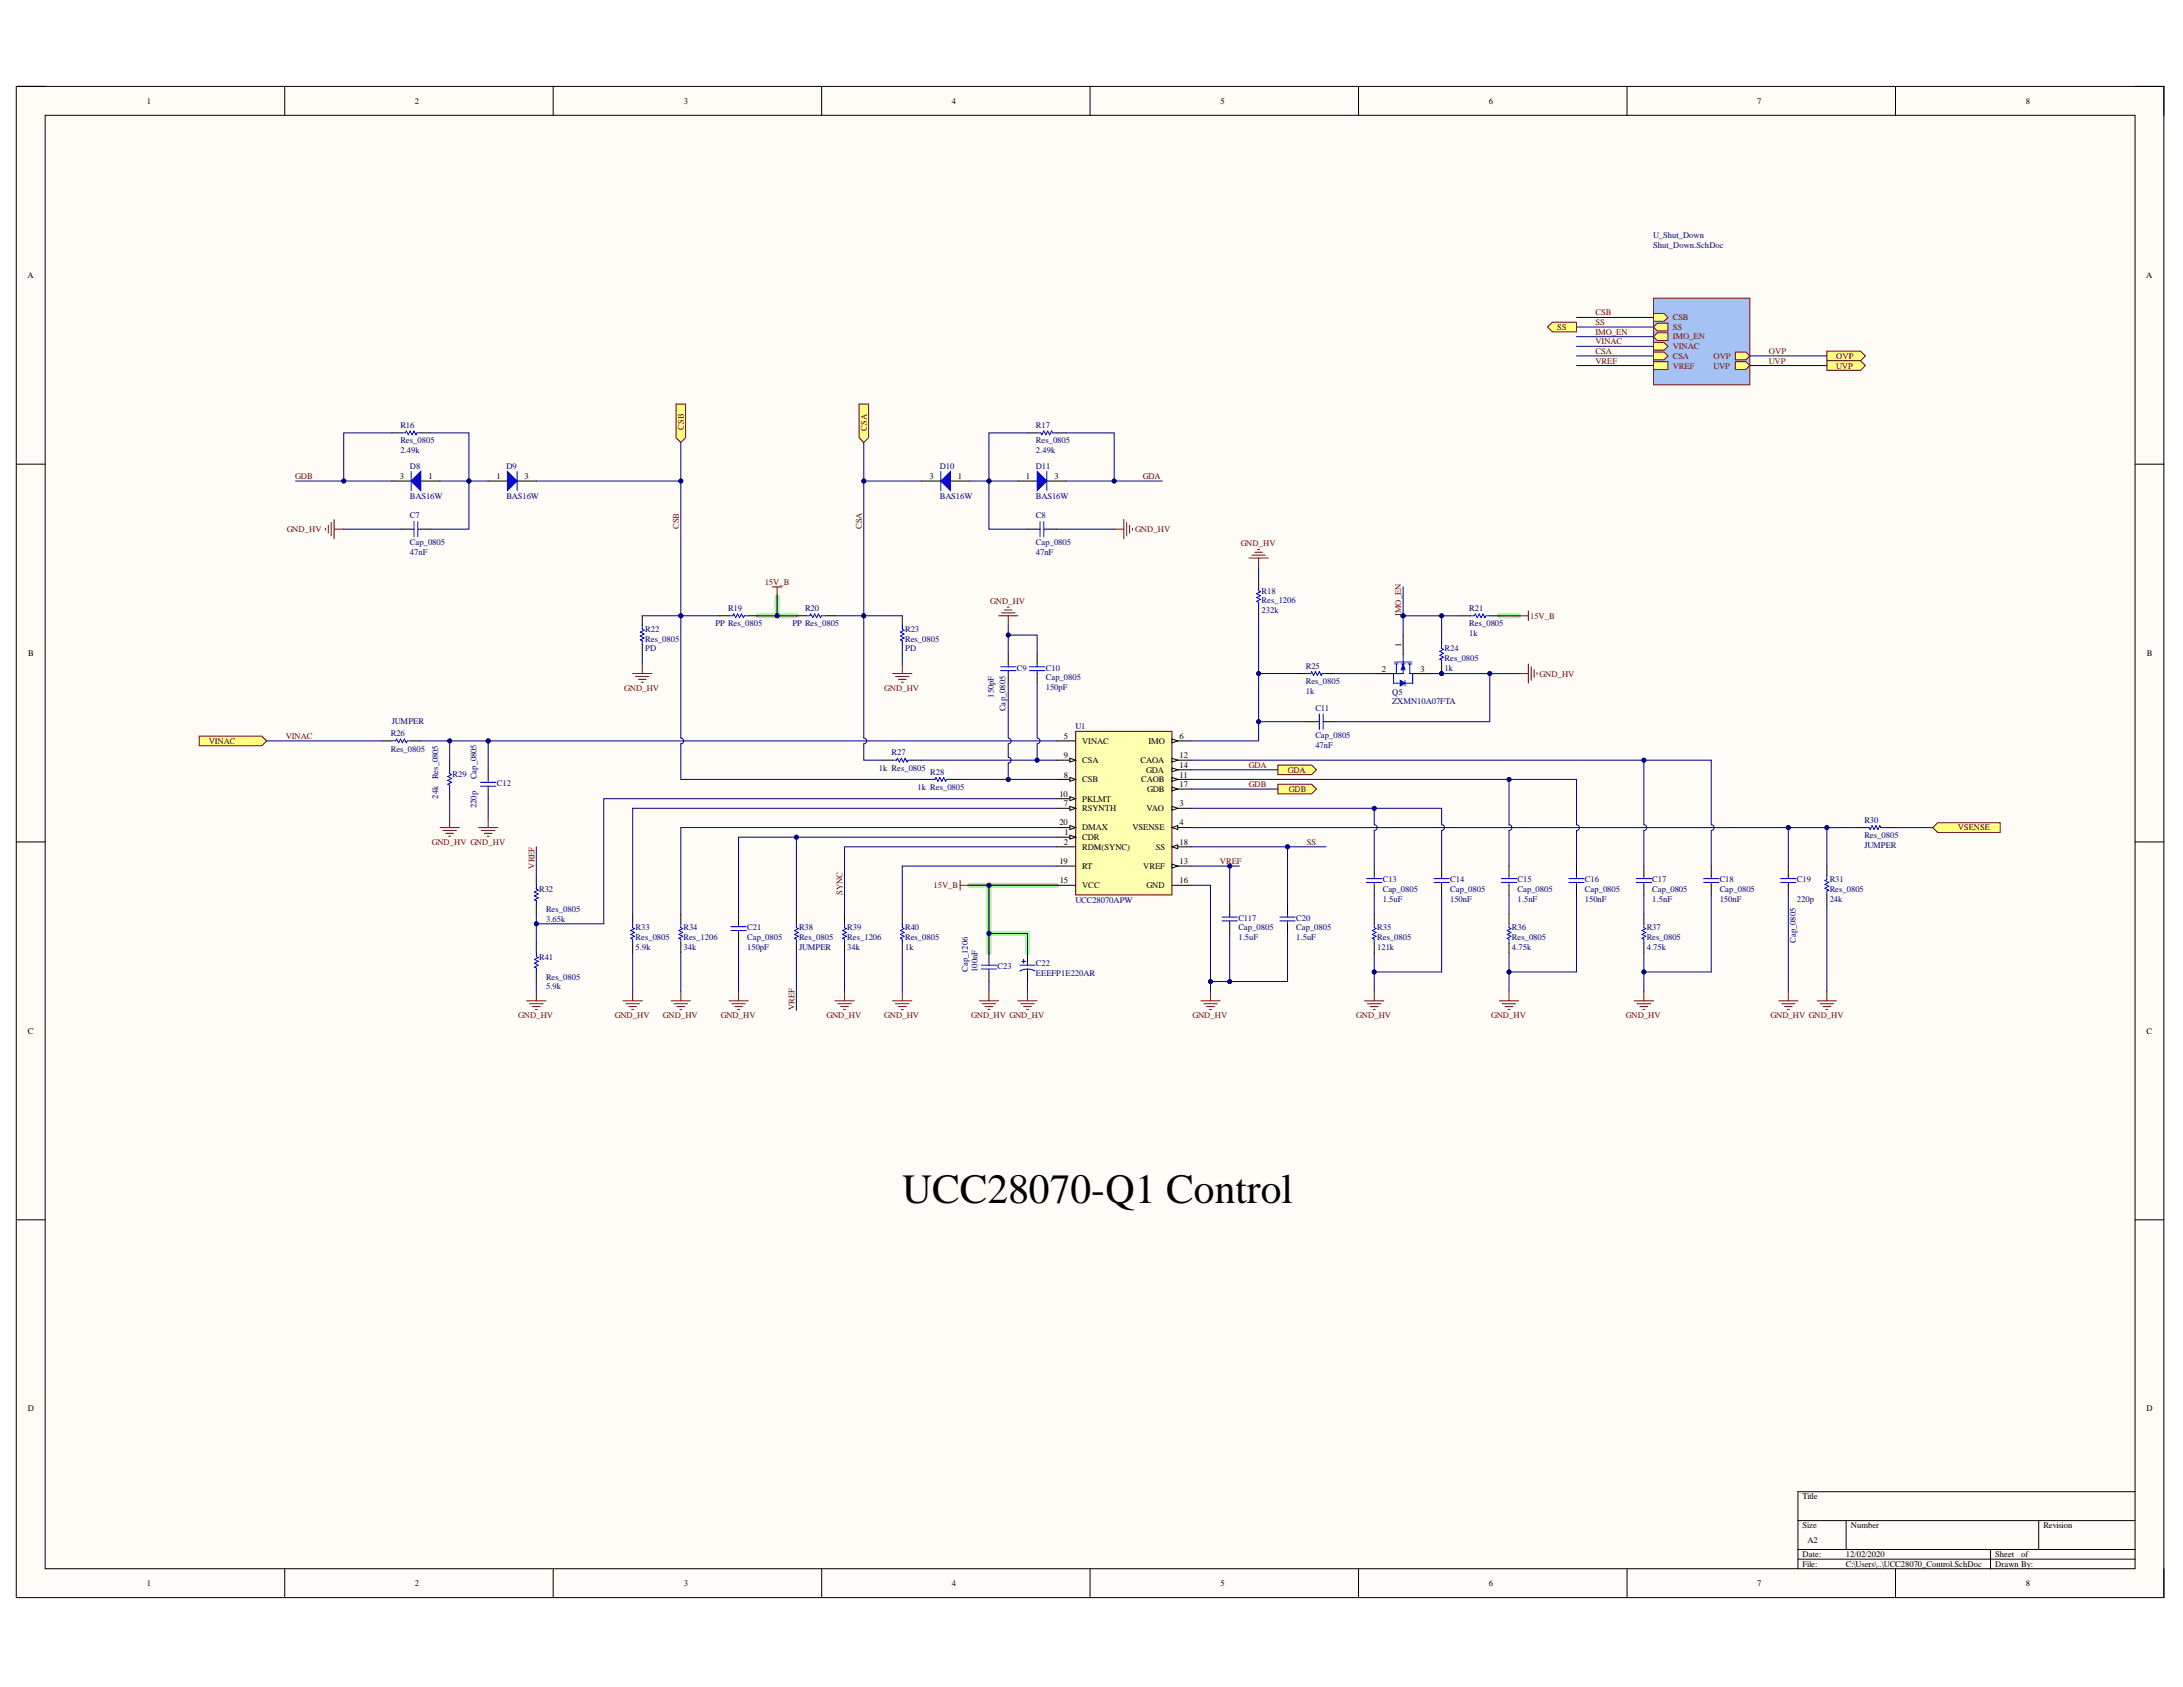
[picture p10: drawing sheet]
<svg xmlns="http://www.w3.org/2000/svg" width="279mm" height="216mm" viewBox="0 0 279 216" stroke-linecap="round" stroke-linejoin="round" font-family="sans-serif">
<defs><g id="words">
<text font-size="5.3" x="115.5" y="154">UCC28070-Q1 Control</text>
<g font-size="1.1">
<text x="18.8" y="13.3">1</text>
<text x="53.1" y="13.3">2</text>
<text x="87.5" y="13.3">3</text>
<text x="121.8" y="13.3">4</text>
<text x="156.2" y="13.3">5</text>
<text x="190.5" y="13.3">6</text>
<text x="224.9" y="13.3">7</text>
<text x="259.3" y="13.3">8</text>
<text x="3.5" y="35.6">A</text>
<text x="274.7" y="35.6">A</text>
<text x="51.2" y="61.3">3</text>
<text x="54.8" y="61.3">1</text>
<text x="63.5" y="61.3">1</text>
<text x="67.1" y="61.3">3</text>
<text x="119" y="61.3">3</text>
<text x="122.6" y="61.3">1</text>
<text x="131.3" y="61.3">1</text>
<text x="135" y="61.3">3</text>
<text x="3.6" y="84">B</text>
<text x="179.3" y="82.7" transform="rotate(-90 179.3 82.7)">1</text>
<text x="274.8" y="84">B</text>
<text x="176.8" y="86">2</text>
<text x="181.8" y="86">3</text>
<text x="136.2" y="94.6">5</text>
<text x="138.5" y="95.2">VINAC</text>
<text x="147" y="95.2">IMO</text>
<text x="151" y="94.6">6</text>
<text x="135.6" y="102">10</text>
<text x="136.2" y="99.5">8</text>
<text x="136.2" y="97">9</text>
<text x="138.5" y="100.1">CSB</text>
<text x="138.5" y="97.7">CSA</text>
<text x="146" y="97.7">CAOA</text>
<text x="146.1" y="100.1">CAOB</text>
<text x="146.7" y="98.9">GDA</text>
<text x="146.8" y="101.3">GDB</text>
<text x="151" y="99.5">11</text>
<text x="151" y="97">12</text>
<text x="151" y="98.2">14</text>
<text x="151" y="100.7">17</text>
<text x="135.6" y="105.6">20</text>
<text x="136.2" y="103.2">7</text>
<text x="136.3" y="106.9">1</text>
<text x="138.5" y="107.5">CDR</text>
<text x="138.5" y="103.8">RSYNTH</text>
<text x="138.5" y="102.6">PKLMT</text>
<text x="138.5" y="106.3">DMAX</text>
<text x="144.9" y="106.3">VSENSE</text>
<text x="146.7" y="103.8">VAO</text>
<text x="151" y="103.2">3</text>
<text x="151" y="105.6">4</text>
<text x="135.6" y="110.6">19</text>
<text x="135.6" y="113">15</text>
<text x="136.2" y="108.1">2</text>
<text x="138.5" y="108.7">RDM(SYNC)</text>
<text x="138.5" y="113.7">VCC</text>
<text x="138.5" y="111.2">RT</text>
<text x="146.3" y="111.2">VREF</text>
<text x="146.7" y="113.7">GND</text>
<text x="147.9" y="108.7">SS</text>
<text x="151" y="110.6">13</text>
<text x="151" y="113">16</text>
<text x="151" y="108.1">18</text>
<text x="3.6" y="132.3">C</text>
<text x="274.7" y="132.3">C</text>
<text x="3.6" y="180.6">D</text>
<text x="274.7" y="180.6">D</text>
<text x="230.7" y="191.9">Title</text>
<text x="230.7" y="195.6">Size</text>
<text x="231.3" y="197.4">A2</text>
<text x="236.9" y="195.6">Number</text>
<text x="261.5" y="195.6">Revision</text>
<text x="18.8" y="203">1</text>
<text x="53.1" y="203">2</text>
<text x="87.5" y="203">3</text>
<text x="121.8" y="203">4</text>
<text x="156.2" y="203">5</text>
<text x="190.5" y="203">6</text>
<text x="224.9" y="203">7</text>
<text x="230.7" y="199.3">Date:</text>
<text x="230.7" y="200.5">File:</text>
<text x="236.3" y="199.3">12/02/2020</text>
<text x="236.3" y="200.5">C:\Users\..\UCC28070_Control.SchDoc</text>
<text x="255.4" y="199.3">Sheet</text>
<text x="255.4" y="200.5">Drawn By:</text>
<text x="258.7" y="199.3">of</text>
<text x="259.3" y="203">8</text>
</g>
<g font-size="1.1" fill="#000080">
<text x="211.6" y="30.5">U_Shut_Down</text>
<text x="211.6" y="31.7">Shut_Down.SchDoc</text>
<text x="51.2" y="58">2.49k</text>
<text x="51.2" y="54.8">R16</text>
<text x="51.2" y="56.8">Res_0805</text>
<text x="52.5" y="60">D8</text>
<text x="64.8" y="60">D9</text>
<text x="120.3" y="60">D10</text>
<text x="132.6" y="58">2.49k</text>
<text x="132.6" y="54.8">R17</text>
<text x="132.6" y="56.8">Res_0805</text>
<text x="132.6" y="60">D11</text>
<text x="52.5" y="63.9">BAS16W</text>
<text x="64.8" y="63.9">BAS16W</text>
<text x="120.3" y="63.9">BAS16W</text>
<text x="132.6" y="63.9">BAS16W</text>
<text x="52.5" y="71">47nF</text>
<text x="52.5" y="66.3">C7</text>
<text x="52.5" y="69.8">Cap_0805</text>
<text x="132.6" y="71">47nF</text>
<text x="132.6" y="66.3">C8</text>
<text x="132.6" y="69.8">Cap_0805</text>
<text x="161.5" y="76">R18</text>
<text x="161.5" y="77.2">Res_1206</text>
<text x="82.6" y="83.4">PD</text>
<text x="82.6" y="80.9">R22</text>
<text x="82.6" y="82.1">Res_0805</text>
<text x="91.6" y="80.2">PP Res_0805</text>
<text x="93.2" y="78.2">R19</text>
<text x="101.4" y="80.2">PP Res_0805</text>
<text x="103" y="78.2">R20</text>
<text x="115.8" y="83.4">PD</text>
<text x="115.8" y="80.9">R23</text>
<text x="115.8" y="82.1">Res_0805</text>
<text x="161.5" y="78.4">232k</text>
<text x="184.9" y="83.4">R24</text>
<text x="188.1" y="81.4">1k</text>
<text x="188.1" y="78.2">R21</text>
<text x="188.1" y="80.2">Res_0805</text>
<text x="127.2" y="89.3" transform="rotate(-90 127.2 89.3)">150pF</text>
<text x="130.1" y="85.8">C9</text>
<text x="133.9" y="88.3">150pF</text>
<text x="133.9" y="85.8">C10</text>
<text x="133.9" y="87.1">Cap_0805</text>
<text x="167.1" y="88.8">1k</text>
<text x="167.1" y="85.6">R25</text>
<text x="167.1" y="87.6">Res_0805</text>
<text x="178.2" y="88.9">Q5</text>
<text x="184.9" y="85.8">1k</text>
<text x="184.9" y="84.6">Res_0805</text>
<text x="50" y="94.2">R26</text>
<text x="50.1" y="92.7">JUMPER</text>
<text x="128.7" y="91" transform="rotate(-90 128.7 91)">Cap_0805</text>
<text x="137.7" y="93.3">U1</text>
<text x="168.4" y="95.7">47nF</text>
<text x="168.4" y="91">C11</text>
<text x="168.4" y="94.4">Cap_0805</text>
<text x="178.2" y="90.1">ZXMN10A07FTA</text>
<text x="50" y="96.2">Res_0805</text>
<text x="56.1" y="99.7" transform="rotate(-90 56.1 99.7)">Res_0805</text>
<text x="57.9" y="99.4">R29</text>
<text x="61" y="99.7" transform="rotate(-90 61 99.7)">Cap_0805</text>
<text x="63.6" y="100.6">C12</text>
<text x="112.5" y="98.6">1k Res_0805</text>
<text x="114.1" y="96.7">R27</text>
<text x="117.4" y="101.1">1k Res_0805</text>
<text x="119.1" y="99.1">R28</text>
<text x="56.1" y="102.2" transform="rotate(-90 56.1 102.2)">24k</text>
<text x="61" y="103.4" transform="rotate(-90 61 103.4)">220p</text>
<text x="238.6" y="105.3">R30</text>
<text x="238.6" y="107.2">Res_0805</text>
<text x="177" y="112.9">C13</text>
<text x="185.6" y="112.9">C14</text>
<text x="194.2" y="112.9">C15</text>
<text x="202.9" y="112.9">C16</text>
<text x="211.5" y="112.9">C17</text>
<text x="220.1" y="112.9">C18</text>
<text x="230" y="112.9">C19</text>
<text x="234.2" y="112.9">R31</text>
<text x="238.6" y="108.5">JUMPER</text>
<text x="69" y="114.2">R32</text>
<text x="69.9" y="118">3.65k</text>
<text x="69.9" y="116.8">Res_0805</text>
<text x="81.3" y="119.1">R33</text>
<text x="87.5" y="119.1">R34</text>
<text x="95.6" y="119.1">C21</text>
<text x="102.3" y="119.1">R38</text>
<text x="108.4" y="119.1">R39</text>
<text x="115.8" y="119.1">R40</text>
<text x="137.7" y="115.5">UCC28070APW</text>
<text x="158.5" y="117.9">C117</text>
<text x="158.5" y="119.1">Cap_0805</text>
<text x="165.9" y="117.9">C20</text>
<text x="165.9" y="119.1">Cap_0805</text>
<text x="176.3" y="119.1">R35</text>
<text x="177" y="115.4">1.5uF</text>
<text x="177" y="114.2">Cap_0805</text>
<text x="185.6" y="115.4">150nF</text>
<text x="185.6" y="114.2">Cap_0805</text>
<text x="193.5" y="119.1">R36</text>
<text x="194.2" y="115.4">1.5nF</text>
<text x="194.2" y="114.2">Cap_0805</text>
<text x="202.9" y="115.4">150nF</text>
<text x="202.9" y="114.2">Cap_0805</text>
<text x="210.8" y="119.1">R37</text>
<text x="211.5" y="115.4">1.5nF</text>
<text x="211.5" y="114.2">Cap_0805</text>
<text x="220.1" y="115.4">150nF</text>
<text x="220.1" y="114.2">Cap_0805</text>
<text x="230" y="115.4">220p</text>
<text x="234.2" y="115.4">24k</text>
<text x="234.2" y="114.2">Res_0805</text>
<text x="69" y="122.8">R41</text>
<text x="69.9" y="125.4">Res_0805</text>
<text x="81.3" y="121.5">5.9k</text>
<text x="81.3" y="120.3">Res_0805</text>
<text x="87.5" y="121.5">34k</text>
<text x="87.5" y="120.3">Res_1206</text>
<text x="95.6" y="121.5">150pF</text>
<text x="95.6" y="120.3">Cap_0805</text>
<text x="102.3" y="121.5">JUMPER</text>
<text x="102.3" y="120.3">Res_0805</text>
<text x="108.4" y="121.5">34k</text>
<text x="108.4" y="120.3">Res_1206</text>
<text x="115.8" y="121.5">1k</text>
<text x="115.8" y="120.3">Res_0805</text>
<text x="123.9" y="124.4" transform="rotate(-90 123.9 124.4)">Cap_1206</text>
<text x="125.1" y="124.4" transform="rotate(-90 125.1 124.4)">100nF</text>
<text x="127.7" y="124">C23</text>
<text x="132.6" y="123.6">C22</text>
<text x="132.6" y="124.9">EEEFP1E220AR</text>
<text x="158.5" y="120.3">1.5uF</text>
<text x="165.9" y="120.3">1.5uF</text>
<text x="176.3" y="121.5">121k</text>
<text x="176.3" y="120.3">Res_0805</text>
<text x="193.5" y="121.5">4.75k</text>
<text x="193.5" y="120.3">Res_0805</text>
<text x="210.8" y="121.5">4.75k</text>
<text x="210.8" y="120.3">Res_0805</text>
<text x="229.9" y="120.7" transform="rotate(-90 229.9 120.7)">Cap_0805</text>
<text x="69.9" y="126.6">5.9k</text>
</g>
<g font-size="1.1" fill="#800000">
<text x="204.2" y="40.4">CSB</text>
<text x="204.2" y="41.6">SS</text>
<text x="214.1" y="41">CSB</text>
<text x="199.3" y="42.2">SS</text>
<text x="204.2" y="42.9">IMO_EN</text>
<text x="204.2" y="44.1">VINAC</text>
<text x="204.2" y="45.3">CSA</text>
<text x="204.2" y="46.5">VREF</text>
<text x="214.1" y="42.2">SS</text>
<text x="214.1" y="43.4">IMO_EN</text>
<text x="214.1" y="44.7">VINAC</text>
<text x="214.1" y="45.9">CSA</text>
<text x="214.1" y="47.2">VREF</text>
<text x="219.3" y="45.9">OVP</text>
<text x="219.3" y="47.2">UVP</text>
<text x="226.4" y="45.3">OVP</text>
<text x="226.4" y="46.5">UVP</text>
<text x="235" y="45.9">OVP</text>
<text x="235" y="47.2">UVP</text>
<text x="87.5" y="55" transform="rotate(-90 87.5 55)">CSB</text>
<text x="110.9" y="55.1" transform="rotate(-90 110.9 55.1)">CSA</text>
<text x="37.8" y="61.3">GDB</text>
<text x="146.3" y="61.3">GDA</text>
<text x="36.7" y="68.1">GND_HV</text>
<text x="86.9" y="67.7" transform="rotate(-90 86.9 67.7)">CSB</text>
<text x="110.3" y="67.7" transform="rotate(-90 110.3 67.7)">CSA</text>
<text x="145.3" y="68.1">GND_HV</text>
<text x="158.8" y="69.9">GND_HV</text>
<text x="97.9" y="74.9">15V_B</text>
<text x="126.7" y="77.3">GND_HV</text>
<text x="179.3" y="78.8" transform="rotate(-90 179.3 78.8)">IMO_EN</text>
<text x="195.8" y="79.2">15V_B</text>
<text x="79.9" y="88.4">GND_HV</text>
<text x="113.2" y="88.4">GND_HV</text>
<text x="197.1" y="86.6">GND_HV</text>
<text x="26.7" y="95.2">VINAC</text>
<text x="36.6" y="94.6">VINAC</text>
<text x="159.9" y="98.2">GDA</text>
<text x="159.9" y="100.7">GDB</text>
<text x="164.8" y="98.9">GDA</text>
<text x="165" y="101.3">GDB</text>
<text x="250.6" y="106.3">VSENSE</text>
<text x="55.3" y="108.1">GND_HV GND_HV</text>
<text x="68.4" y="111.2" transform="rotate(-90 68.4 111.2)">VREF</text>
<text x="119.5" y="113.7">15V_B</text>
<text x="156.1" y="110.6">VREF</text>
<text x="167.3" y="108.1">SS</text>
<text x="107.9" y="114.5" transform="rotate(-90 107.9 114.5)">SYNC</text>
<text x="66.3" y="130.3">GND_HV</text>
<text x="78.7" y="130.3">GND_HV</text>
<text x="84.9" y="130.3">GND_HV</text>
<text x="92.3" y="130.3">GND_HV</text>
<text x="101.7" y="129.3" transform="rotate(-90 101.7 129.3)">VREF</text>
<text x="105.8" y="130.3">GND_HV</text>
<text x="113.2" y="130.3">GND_HV</text>
<text x="124.3" y="130.3">GND_HV GND_HV</text>
<text x="152.6" y="130.3">GND_HV</text>
<text x="173.6" y="130.3">GND_HV</text>
<text x="190.8" y="130.3">GND_HV</text>
<text x="208.1" y="130.3">GND_HV</text>
<text x="226.6" y="130.3">GND_HV GND_HV</text>
</g>
</g></defs>
<path d="M2.1 11.1h274.9v193.4h-274.9z" fill-rule="evenodd" fill="#fffcf8"/>
<path d="M2.1 11.1h274.9v193.4h-274.9z" fill="none" stroke="#000" stroke-width=".13"/>
<path d="M5.8 14.8h267.5v186h-267.5z" fill-rule="evenodd" fill="#fffcf8"/>
<g fill="none" stroke="#000" stroke-width=".13">
<path d="M2.1 11.1h3.7M5.8 14.8h267.5v186h-267.5zM36.4 11.1v3.7M70.8 11.1v3.7M105.2 11.1v3.7M139.5 11.1v3.7M173.9 11.1v3.7M208.2 11.1v3.7M242.6 11.1v3.7M273.3 11.1h3.7v3.7M2.1 59.4h3.7M273.3 59.4h3.7"/>
<path d="M2.1 107.8h3.7M273.3 107.8h3.7M2.1 156.1h3.7M273.3 156.1h3.7M230.1 194.6h43.2M230.1 198.3h43.2M230.1 199.5h43.2M236.3 194.6v3.7M254.8 198.3v2.5M260.9 194.6v3.7M273.3 190.9h-43.2v9.9M36.4 200.8v3.7"/>
<path d="M70.8 200.8v3.7M105.2 200.8v3.7M139.5 200.8v3.7M173.9 200.8v3.7M208.2 200.8v3.7M242.6 200.8v3.7M277 200.8v3.7"/>
</g>
<path d="M99.5 76.3v2.5h-2.5M99.5 78.8h2.4M124.1 113.3h2.5M126.6 119.5h4.9v2.4M135.2 113.3h-8.6v8.6" fill="none" stroke="#6eff6e" stroke-width=".62"/>
<path d="M191.9 78.8h2.5" fill="none" stroke="#6eff6e" stroke-width=".61"/>
<path d="M137.7 93.6h12.3v20.9h-12.3z" fill-rule="evenodd" fill="#ffffb0"/>
<path d="M137.7 93.6h12.3v20.9h-12.3z" fill="none" stroke="#800000" stroke-width=".13"/>
<path d="M135.2 107.1h2.5" fill="none" stroke="#000" stroke-width=".13"/>
<path d="M136.9 106.9l.8 .2-.8 .3z" fill="#f8fcff"/>
<path d="M135.2 108.4h2.5M136.9 106.9l.8 .2-.8 .3zM150 103.4h2.5" fill="none" stroke="#000" stroke-width=".13"/>
<path d="M150 103.2l.7 .2-.7 .3z" fill="#f8fcff"/>
<path d="M150 103.2l.7 .2-.7 .3zM150 105.9h2.5" fill="none" stroke="#000" stroke-width=".13"/>
<path d="M150 105.9l.7-.2v.5z" fill="#f8fcff"/>
<path d="M135.2 94.8h2.5M150 94.8h2.5M150 105.9l.7-.2v.5z" fill="none" stroke="#000" stroke-width=".13"/>
<path d="M150 94.6l.7 .2-.7 .3z" fill="#f8fcff"/>
<path d="M150 94.6l.7 .2-.7 .3zM135.2 103.4h2.5" fill="none" stroke="#000" stroke-width=".13"/>
<path d="M136.9 103.2l.8 .2-.8 .3z" fill="#f8fcff"/>
<path d="M135.2 99.7h2.5M136.9 103.2l.8 .2-.8 .3z" fill="none" stroke="#000" stroke-width=".13"/>
<path d="M136.9 99.5l.8 .2-.8 .3z" fill="#f8fcff"/>
<path d="M135.2 97.3h2.5M136.9 99.5l.8 .2-.8 .3z" fill="none" stroke="#000" stroke-width=".13"/>
<path d="M136.9 97l.8 .3-.8 .2z" fill="#f8fcff"/>
<path d="M136.9 97l.8 .3-.8 .2zM135.2 102.2h2.5" fill="none" stroke="#000" stroke-width=".13"/>
<path d="M136.9 102l.8 .2-.8 .3z" fill="#f8fcff"/>
<path d="M150 99.7h2.5M136.9 102l.8 .2-.8 .3z" fill="none" stroke="#000" stroke-width=".13"/>
<path d="M150 99.5l.7 .2-.7 .3z" fill="#f8fcff"/>
<path d="M150 99.5l.7 .2-.7 .3zM150 97.3h2.5" fill="none" stroke="#000" stroke-width=".13"/>
<path d="M150 97l.7 .3-.7 .2z" fill="#f8fcff"/>
<path d="M150 97l.7 .3-.7 .2zM150 110.8h2.5" fill="none" stroke="#000" stroke-width=".13"/>
<path d="M150 110.6l.7 .2-.7 .3z" fill="#f8fcff"/>
<path d="M150 98.5h2.5M150 110.6l.7 .2-.7 .3z" fill="none" stroke="#000" stroke-width=".13"/>
<path d="M150 98.3l.7 .2-.7 .3z" fill="#f8fcff"/>
<path d="M150 98.3l.7 .2-.7 .3zM135.2 113.3h2.5M150 113.3h2.5M150 101h2.5" fill="none" stroke="#000" stroke-width=".13"/>
<path d="M150 100.7l.7 .3-.7 .2z" fill="#f8fcff"/>
<path d="M150 100.7l.7 .3-.7 .2zM150 108.4h2.5" fill="none" stroke="#000" stroke-width=".13"/>
<path d="M150 108.4l.7-.3v.5z" fill="#f8fcff"/>
<path d="M135.2 110.8h2.5M135.2 105.9h2.5M150 108.4l.7-.3v.5z" fill="none" stroke="#000" stroke-width=".13"/>
<path d="M136.9 105.7l.8 .2-.8 .3z" fill="#f8fcff"/>
<path d="M136.9 105.7l.8 .2-.8 .3z" fill="none" stroke="#000" stroke-width=".13"/>
<path d="M25.5 94.2h8l.6 .6-.6 .6h-8z" fill-rule="evenodd" fill="#ffff80"/>
<path d="M25.5 94.2h8l.6 .6-.6 .6h-8zM56.3 105.9h2.5M56.7 106.3h1.7M57.1 106.7h.9M57.4 107h.3M57.6 104.7v1.2M61.3 105.9h2.4M61.6 106.3h1.7M62 106.7h1M62.4 107h.2M62.5 104.7v1.2" fill="none" stroke="#800000" stroke-width=".13"/>
<path d="M48.9 94.8h1.3M52.6 94.8h1.3M57.6 97.3v1.2M62.5 98.5v1.2M57.6 101v1.2M62.5 101v1.2" fill="none" stroke="#000" stroke-width=".13"/>
<path d="M50.2 94.8h.4l.2-.2 .2 .5 .3-.5 .2 .5 .3-.5 .2 .5 .1-.3h.5M57.6 98.5v.5l.2 .1-.5 .3 .5 .2-.5 .3 .5 .2-.5 .3 .3 .1v.5M62.5 99.7v.4M61.5 100.6h2M61.5 100.1h2M62.5 100.6v.4" fill="none" stroke="#00f" stroke-width=".13"/>
<path d="M248 105.3h8v1.2h-8l-.6-.6z" fill-rule="evenodd" fill="#ffff80"/>
<g fill="none" stroke="#800000" stroke-width=".13">
<path d="M159.9 71.4h2.4M160.2 71h1.8M160.6 70.7h1M161 70.3h.2M161.1 71.4v1.2M122.9 112.7v1.2M122.9 113.3h1.2M248 105.3h8v1.2h-8l-.6-.6zM67.4 128.1h2.5M67.8 128.5h1.7M68.2 128.8h.9M68.5 129.2h.3"/>
<path d="M68.6 126.9v1.2M79.7 128.1h2.5M80.1 128.5h1.7M80.5 128.8h1M80.8 129.2h.3M81 126.9v1.2M85.9 128.1h2.5M86.3 128.5h1.7M86.6 128.8h1M87 129.2h.3M87.1 126.9v1.2M93.3 128.1h2.5"/>
<path d="M93.7 128.5h1.7M94 128.8h1M94.4 129.2h.3M94.5 126.9v1.2M106.9 128.1h2.4M107.2 128.5h1.8M107.6 128.8h1M108 129.2h.2M108.1 126.9v1.2M114.3 128.1h2.4M114.6 128.5h1.7M115 128.8h1"/>
<path d="M115.4 129.2h.2M115.5 126.9v1.2M125.3 128.1h2.5M125.7 128.5h1.7M126.1 128.8h1M126.5 129.2h.2M126.6 126.9v1.2M130.3 128.1h2.4M130.6 128.5h1.8M131 128.8h1M131.4 129.2h.2M131.5 126.9v1.2"/>
<path d="M153.7 128.1h2.5M154.1 128.5h1.7M154.4 128.8h1M154.8 129.2h.2M154.9 126.9v1.2M174.7 128.1h2.4M175 128.5h1.7M175.4 128.8h1M175.8 129.2h.2M175.9 126.9v1.2M227.7 128.1h2.4M228 128.5h1.7"/>
<path d="M228.4 128.8h1M228.8 129.2h.2M228.9 126.9v1.2M232.6 128.1h2.4M233 128.5h1.7M233.3 128.8h1M233.7 129.2h.2M233.8 126.9v1.2"/>
</g>
<g fill="none" stroke="#000" stroke-width=".13">
<path d="M161.1 73.9v1.2M161.1 77.6v1.2M68.6 112.1v1.2M68.6 115.8v1.2M81 117v1.2M87.1 117v1.2M94.5 117v1.2M94.5 119.5v1.2M101.9 117v1.2M108.1 117v1.2M115.5 117v1.2M164.8 115.8v1.2"/>
<path d="M164.8 118.2v1.3M175.9 110.8v1.3M175.9 113.3v1.2M175.9 117v1.2M184.5 110.8v1.3M184.5 113.3v1.2M228.9 110.8v1.3M228.9 113.3v1.2M233.8 110.8v1.3M233.8 114.5v1.3M237.5 105.9h1.2M241.2 105.9h1.2"/>
<path d="M68.6 120.7v1.2M68.6 124.4v1.2M81 120.7v1.2M87.1 120.7v1.2M101.9 120.7v1.2M108.1 120.7v1.2M115.5 120.7v1.2M126.6 121.9v1.3M126.6 124.4v1.2M131.5 121.9v1.3M131.5 124.4v1.2M175.9 120.7v1.2"/>
</g>
<g fill="none" stroke="#00f" stroke-width=".13">
<path d="M161.1 75.1v.5l.2 .1-.5 .3 .5 .2-.5 .3 .5 .2-.5 .3 .3 .1v.5M68.6 113.3v.5l.3 .1-.5 .3 .5 .2-.5 .3 .5 .2-.5 .2 .2 .2v.5M81 118.2v.5l.2 .1-.5 .3 .5 .2-.5 .3 .5 .2-.5 .3 .3 .1v.5M87.1 118.2v.5l.3 .1-.5 .3 .5 .2-.5 .3 .5 .2-.5 .3 .2 .1v.5M93.5 119.1h2M93.5 118.6h2M94.5 118.2v.4M94.5 119.1v.4M101.9 118.2v.5l.3 .1-.5 .3 .5 .2-.5 .3 .5 .2-.5 .3 .2 .1v.5M108.1 118.2v.5l.2 .1-.5 .3 .5 .2-.5 .3 .5 .2-.5 .3 .3 .1v.5M115.5 118.2v.5l.2 .1-.5 .3 .5 .2-.5 .3 .5 .2-.5 .3 .3 .1v.5M163.8 117.9h2"/>
<path d="M163.8 117.4h2M164.8 117v.4M164.8 117.9v.3M174.9 112.9h2M174.9 112.4h2M175.9 112.1v.3M175.9 112.9v.4M175.9 118.2v.5l.2 .1-.5 .3 .5 .2-.5 .3 .5 .2-.5 .3 .3 .1v.5M183.5 112.9h2M183.5 112.4h2M184.5 112.1v.3M184.5 112.9v.4"/>
<path d="M227.9 112.9h2M227.9 112.4h2M228.9 112.1v.3M228.9 112.9v.4M233.8 112.1v.5l-.2 .1 .5 .2-.5 .3 .5 .2-.5 .3 .5 .2-.3 .1v.5M238.7 105.9h.5l.2 .3 .2-.5 .3 .5 .2-.5 .3 .5 .2-.5 .1 .2h.5M68.6 121.9v.5l.3 .1-.5 .3 .5 .2-.5 .3 .5 .2-.5 .3 .2 .1v.5M125.6 124h2M125.6 123.5h2M126.6 123.2v.3M126.6 124v.4M130.5 123.5h2"/>
<path d="M130.8 123h.5M131 122.8v.5M131.5 124l.9 .2M131.5 124l-.5 .1-.5 .2M131.5 123.2v.3M131.5 124v.4"/>
</g>
<path d="M163.6 100.4h4.3l.6 .6-.6 .6h-4.3z" fill-rule="evenodd" fill="#ffff80"/>
<path d="M163.6 100.4h4.3l.6 .6-.6 .6h-4.3z" fill="none" stroke="#800000" stroke-width=".13"/>
<path d="M163.6 97.9h4.3l.6 .6-.6 .6h-4.3z" fill-rule="evenodd" fill="#ffff80"/>
<g fill="none" stroke="#800000" stroke-width=".13">
<path d="M41.6 67.6v.2M42 67.2v1M42.4 66.9v1.7M42.8 66.5v2.5M42.8 67.7h1.2M98.8 75.1h1.3M99.5 75.1v1.2M127.8 78.8h2.5M128.2 78.4h1.7M128.6 78.1h.9M128.9 77.7h.3M129 78.8v1.2"/>
<path d="M142.6 67.7h1.2M143.8 66.5v2.5M144.2 66.9v1.7M144.6 67.2v1M144.9 67.6v.2M81 86.2h2.4M81.3 86.6h1.8M81.7 86.9h1M82.1 87.3h.2M82.2 85v1.2M114.3 86.2h2.4M114.6 86.6h1.7"/>
<path d="M115 86.9h1M115.4 87.3h.2M115.5 85v1.2M163.6 97.9h4.3l.6 .6-.6 .6h-4.3zM191.9 128.1h2.5M192.3 128.5h1.7M192.7 128.8h.9M193 129.2h.3M193.1 126.9v1.2M209.2 128.1h2.4M209.5 128.5h1.8M209.9 128.8h1"/>
<path d="M210.3 129.2h.2M210.4 126.9v1.2"/>
</g>
<g fill="none" stroke="#000" stroke-width=".13">
<path d="M50.2 55.4h1.2M53.9 55.4h1.2M131.5 55.4h1.2M135.2 55.4h1.2M51.4 67.7h1.2M53.9 67.7h1.2M82.2 78.8v1.2M92.1 78.8h1.2M95.8 78.8h1.2M101.9 78.8h1.3M105.6 78.8h1.3M115.5 78.8v1.2"/>
<path d="M131.5 67.7h1.2M134 67.7h1.2M82.2 82.5v1.2M113 97.3h1.3M115.5 82.5v1.2M116.7 97.3h1.3M118 99.7h1.2M121.6 99.7h1.3M129 83.7v1.3M129 86.2v1.2M132.7 83.7v1.3M132.7 86.2v1.2"/>
<path d="M193.1 110.8v1.3M193.1 113.3v1.2M193.1 117v1.2M201.8 110.8v1.3M201.8 113.3v1.2M210.4 110.8v1.3M210.4 113.3v1.2M210.4 117v1.2M219 110.8v1.3M219 113.3v1.2M193.1 120.7v1.2M210.4 120.7v1.2"/>
</g>
<g fill="none" stroke="#00f" stroke-width=".13">
<path d="M51.4 55.4h.5l.1-.2 .3 .4 .2-.4 .2 .4 .3-.4 .2 .4 .2-.2h.5M132.7 55.4h.5l.2 .3 .2-.5 .3 .5 .2-.5 .2 .5 .3-.5 .1 .2h.5M52.6 67.7h.4M53 66.7v2M53.5 66.7v2M53.5 67.7h.4M93.3 78.8h.5l.1-.2 .3 .5 .2-.5 .3 .5 .2-.5 .2 .5 .2-.3h.5M103.2 78.8h.5l.1-.2 .2 .5 .3-.5 .2 .5 .3-.5 .2 .5 .1-.3h.5M132.7 67.7h.4M133.1 66.7v2M133.6 67.7h.4M133.6 66.7v2"/>
<path d="M82.2 80v.5l.3 .2-.5 .2 .5 .2-.5 .3 .5 .2-.5 .3 .2 .1v.5M114.3 97.3h.4l.2-.3 .2 .5 .3-.5 .2 .5 .3-.5 .2 .5 .1-.2h.5M115.5 80v.5l.2 .2-.5 .2 .5 .3-.5 .2 .5 .2-.5 .3 .3 .1v.5M119.2 99.7h.5l.1-.2 .2 .5 .3-.5 .2 .5 .3-.5 .2 .5 .2-.3h.4M128.1 85.8h1.9M128.1 85.3h1.9M129 85v.3M129 85.8v.4M131.8 85.8h1.9M131.8 85.3h1.9M132.7 85v.3M132.7 85.8v.4"/>
<path d="M192.2 112.9h1.9M192.2 112.4h1.9M193.1 112.1v.3M193.1 112.9v.4M193.1 118.2v.5l.3 .1-.5 .3 .5 .2-.5 .3 .5 .2-.5 .3 .2 .1v.5M200.8 112.9h2M200.8 112.4h2M201.8 112.1v.3M201.8 112.9v.4M209.4 112.9h2M209.4 112.4h2M210.4 112.1v.3"/>
<path d="M210.4 112.9v.4M210.4 118.2v.5l.2 .1-.4 .3 .4 .2-.4 .3 .4 .2-.4 .3 .2 .1v.5M218 112.9h2M218 112.4h2M219 112.1v.3M219 112.9v.4"/>
</g>
<path d="M109.9 51.7h1.3v4.3l-.6 .6-.7-.6z" fill-rule="evenodd" fill="#ffff80"/>
<path d="M109.9 51.7h1.3v4.3l-.6 .6-.7-.6z" fill="none" stroke="#800000" stroke-width=".13"/>
<path d="M86.5 51.7h1.2v4.3l-.6 .6-.6-.6z" fill-rule="evenodd" fill="#ffff80"/>
<path d="M86.5 51.7h1.2v4.3l-.6 .6-.6-.6z" fill="none" stroke="#800000" stroke-width=".13"/>
<path d="M175.9 86.2h2.5M179.6 81.3v2.4M180.8 86.2h2.5" fill="none" stroke="#000" stroke-width=".13"/>
<path d="M178.5 84.7h2.2M178.5 85h.5M178.7 85v1.2M179.3 85h.5M179.6 83.7v1M179.6 85v1.2h-1.2M180.2 85h.5M180.4 85v1.2" fill="none" stroke="#00f" stroke-width=".13"/>
<path d="M179.6 85l.2 .7h-.5z" fill="#00f"/>
<path d="M178.4 86.2v1.2h.8M179.6 85l.2 .7h-.5zM180.4 86.2h.4v1.2h-1" fill="none" stroke="#00f" stroke-width=".13"/>
<path d="M179.2 87.1l.6 .3-.6 .4z" fill="#00f"/>
<path d="M167.3 86.2h.4l.2-.2 .2 .4 .3-.4 .2 .4 .3-.4 .2 .4 .1-.2h.5M168.5 92.4h.4M168.9 91.4v1.9M169.4 91.4v1.9M169.4 92.4h.3M179.2 87.1l.6 .3-.6 .4zM179.8 87.1v.7" fill="none" stroke="#00f" stroke-width=".13"/>
<path d="M194.4 86.2h1.2M195.6 85v2.4M196 85.3v1.8M196.4 85.7v1M196.7 86.1v.2" fill="none" stroke="#800000" stroke-width=".13"/>
<path d="M166 86.2h1.3M167.3 92.4h1.2M169.7 92.4h1.3M169.7 86.2h1.3" fill="none" stroke="#000" stroke-width=".13"/>
<circle cx="184.5" cy="86.2" r=".25" fill="#000080"/>
<circle cx="184.5" cy="86.2" r=".25" fill="none" stroke="#000080" stroke-width=".13"/>
<path d="M184.5 81.3v1.2M184.5 85v1.2" fill="none" stroke="#000" stroke-width=".13"/>
<circle cx="184.5" cy="86.2" r=".25" fill="#000080"/>
<circle cx="184.5" cy="86.2" r=".25" fill="none" stroke="#000080" stroke-width=".13"/>
<path d="M188.2 78.8h.5l.1-.2 .3 .5 .2-.5 .3 .5 .2-.5 .3 .5 .1-.3h.5M184.5 82.5v.5l.3 .1-.5 .3 .5 .2-.5 .3 .5 .2-.5 .3 .2 .1v.5" fill="none" stroke="#00f" stroke-width=".13"/>
<path d="M50.2 61.6h2.4M53.9 61.6h2.4M187 78.8h1.2M190.7 78.8h1.2" fill="none" stroke="#000" stroke-width=".13"/>
<path d="M194.4 78.8h1.2M195.6 78.2v1.2" fill="none" stroke="#800000" stroke-width=".13"/>
<path d="M53.9 60.3v2.5l-1.3-1.2z" fill="#00f"/>
<path d="M52.6 60.3v2.5M53.9 60.3v2.5l-1.3-1.2z" fill="none" stroke="#00f" stroke-width=".13"/>
<path d="M62.5 61.6h2.4M66.2 61.6h2.4" fill="none" stroke="#000" stroke-width=".13"/>
<path d="M64.9 60.3l1.3 1.3-1.3 1.2z" fill="#00f"/>
<path d="M64.9 60.3l1.3 1.3-1.3 1.2zM66.2 60.3v2.5" fill="none" stroke="#00f" stroke-width=".13"/>
<path d="M118 61.6h2.4M121.6 61.6h2.5" fill="none" stroke="#000" stroke-width=".13"/>
<path d="M120.4 61.6l1.2-1.3v2.5z" fill="#00f"/>
<path d="M120.4 61.6l1.2-1.3v2.5zM120.4 60.3v2.5" fill="none" stroke="#00f" stroke-width=".13"/>
<path d="M130.3 61.6h2.4M134 61.6h2.4" fill="none" stroke="#000" stroke-width=".13"/>
<path d="M132.7 60.3l1.3 1.3-1.3 1.2z" fill="#00f"/>
<path d="M132.7 60.3l1.3 1.3-1.3 1.2zM134 60.3v2.5" fill="none" stroke="#00f" stroke-width=".13"/>
<path d="M211.6 38.2h12.4v11h-12.4z" fill-rule="evenodd" fill="#a4c2f4"/>
<path d="M211.6 38.2h12.4v11h-12.4z" fill="none" stroke="#800000" stroke-width=".13"/>
<path d="M211.6 40.1h1.4l.5 .5-.5 .5h-1.4z" fill-rule="evenodd" fill="#ffff80"/>
<path d="M211.6 40.1h1.4l.5 .5-.5 .5h-1.4z" fill="none" stroke="#800000" stroke-width=".13"/>
<path d="M211.6 41.9l.5-.5h1.4v.9h-1.4z" fill-rule="evenodd" fill="#ffff80"/>
<path d="M211.6 41.9l.5-.5h1.4v.9h-1.4z" fill="none" stroke="#800000" stroke-width=".13"/>
<path d="M212.1 42.6h1.4v1h-1.4l-.5-.5z" fill-rule="evenodd" fill="#ffff80"/>
<path d="M212.1 42.6h1.4v1h-1.4l-.5-.5z" fill="none" stroke="#800000" stroke-width=".13"/>
<path d="M211.6 43.8h1.4l.5 .5-.5 .5h-1.4z" fill-rule="evenodd" fill="#ffff80"/>
<path d="M211.6 43.8h1.4l.5 .5-.5 .5h-1.4z" fill="none" stroke="#800000" stroke-width=".13"/>
<path d="M211.6 45.1h1.4l.5 .4-.5 .5h-1.4z" fill-rule="evenodd" fill="#ffff80"/>
<path d="M211.6 45.1h1.4l.5 .4-.5 .5h-1.4z" fill="none" stroke="#800000" stroke-width=".13"/>
<path d="M211.6 46.3h1.9v1h-1.9z" fill-rule="evenodd" fill="#ffff80"/>
<path d="M211.6 46.3h1.9v1h-1.9z" fill="none" stroke="#800000" stroke-width=".13"/>
<path d="M222.1 45.1h1.4l.5 .4-.5 .5h-1.4z" fill-rule="evenodd" fill="#ffff80"/>
<path d="M222.1 45.1h1.4l.5 .4-.5 .5h-1.4z" fill="none" stroke="#800000" stroke-width=".13"/>
<path d="M222.1 46.3h1.4l.5 .5-.5 .5h-1.4z" fill-rule="evenodd" fill="#ffff80"/>
<path d="M222.1 46.3h1.4l.5 .5-.5 .5h-1.4z" fill="none" stroke="#800000" stroke-width=".13"/>
<circle cx="179.6" cy="78.8" r=".25" fill="#000080"/>
<circle cx="179.6" cy="78.8" r=".25" fill="none" stroke="#000080" stroke-width=".13"/>
<path d="M233.8 44.9h4.3l.6 .6-.6 .7h-4.3z" fill-rule="evenodd" fill="#ffff80"/>
<path d="M233.8 44.9h4.3l.6 .6-.6 .7h-4.3z" fill="none" stroke="#800000" stroke-width=".13"/>
<path d="M233.8 46.2h4.3l.6 .6-.6 .6h-4.3z" fill-rule="evenodd" fill="#ffff80"/>
<path d="M233.8 46.2h4.3l.6 .6-.6 .6h-4.3z" fill="none" stroke="#800000" stroke-width=".13"/>
<path d="M198.1 41.9l.6-.7h3.1v1.3h-3.1z" fill-rule="evenodd" fill="#ffff80"/>
<path d="M198.1 41.9l.6-.7h3.1v1.3h-3.1z" fill="none" stroke="#800000" stroke-width=".13"/>
<path d="M37.8 61.6h6.2M34.1 94.8h14.8M233.8 115.8v11.1" fill="none" stroke="#000080" stroke-width=".13"/>
<circle cx="44" cy="61.6" r=".25" fill="#000080"/>
<g fill="none" stroke="#000080" stroke-width=".13">
<path d="M50.2 55.4h-6.2v6.2h6.2M44 67.7h7.4"/>
<circle cx="44" cy="61.6" r=".25"/>
</g>
<circle cx="44" cy="61.6" r=".25" fill="#000080"/>
<g fill="none" stroke="#000080" stroke-width=".13">
<path d="M53.9 94.8h8.6"/>
<circle cx="44" cy="61.6" r=".25"/>
</g>
<circle cx="57.6" cy="94.8" r=".25" fill="#000080"/>
<circle cx="57.6" cy="94.8" r=".25" fill="none" stroke="#000080" stroke-width=".13"/>
<circle cx="62.5" cy="94.8" r=".25" fill="#000080"/>
<g fill="none" stroke="#000080" stroke-width=".13">
<path d="M60 61.6v6.1h-4.9"/>
<circle cx="62.5" cy="94.8" r=".25"/>
</g>
<circle cx="60" cy="61.6" r=".25" fill="#000080"/>
<g fill="none" stroke="#000080" stroke-width=".13">
<path d="M55.1 55.4h4.9v6.2"/>
<circle cx="60" cy="61.6" r=".25"/>
</g>
<circle cx="60" cy="61.6" r=".25" fill="#000080"/>
<g fill="none" stroke="#000080" stroke-width=".13">
<path d="M56.3 61.6h6.2"/>
<circle cx="60" cy="61.6" r=".25"/>
</g>
<circle cx="60" cy="61.6" r=".25" fill="#000080"/>
<g fill="none" stroke="#000080" stroke-width=".13">
<path d="M62.5 94.8h72.7"/>
<circle cx="60" cy="61.6" r=".25"/>
</g>
<circle cx="62.5" cy="94.8" r=".25" fill="#000080"/>
<g fill="none" stroke="#000080" stroke-width=".13">
<path d="M135.2 102.2h-57.9v16h-8.7"/>
<circle cx="62.5" cy="94.8" r=".25"/>
</g>
<circle cx="68.6" cy="118.2" r=".25" fill="#000080"/>
<g fill="none" stroke="#000080" stroke-width=".13">
<path d="M68.6 61.6h18.5v17.2"/>
<circle cx="68.6" cy="118.2" r=".25"/>
</g>
<circle cx="87.1" cy="61.6" r=".25" fill="#000080"/>
<circle cx="87.1" cy="61.6" r=".25" fill="none" stroke="#000080" stroke-width=".13"/>
<circle cx="87.1" cy="78.8" r=".25" fill="#000080"/>
<g fill="none" stroke="#000080" stroke-width=".13">
<path d="M82.2 78.8h4.9M135.2 103.4h-54.2v13.6"/>
<circle cx="87.1" cy="78.8" r=".25"/>
</g>
<circle cx="87.1" cy="78.8" r=".25" fill="#000080"/>
<g fill="none" stroke="#000080" stroke-width=".13">
<path d="M92.1 78.8h-5v15.7a.37 .37 0 0 1 .4 .3 .37 .37 0 0 1-.4 .4v4.5h30.9M135.2 105.9h-48.1v11.1"/>
<circle cx="87.1" cy="78.8" r=".25"/>
</g>
<circle cx="87.1" cy="78.8" r=".25" fill="#000080"/>
<g fill="none" stroke="#000080" stroke-width=".13">
<path d="M135.2 107.1h-40.7v9.9"/>
<circle cx="87.1" cy="78.8" r=".25"/>
</g>
<circle cx="101.9" cy="107.1" r=".25" fill="#000080"/>
<g fill="none" stroke="#000080" stroke-width=".13">
<path d="M99.5 76.3v2.5h-2.5"/>
<circle cx="101.9" cy="107.1" r=".25"/>
</g>
<circle cx="99.5" cy="78.8" r=".25" fill="#000080"/>
<g fill="none" stroke="#000080" stroke-width=".13">
<path d="M99.5 78.8h2.4"/>
<circle cx="99.5" cy="78.8" r=".25"/>
</g>
<circle cx="99.5" cy="78.8" r=".25" fill="#000080"/>
<g fill="none" stroke="#000080" stroke-width=".13">
<path d="M106.9 78.8h3.7v15.7a.37 .37 0 0 1 .3 .3 .37 .37 0 0 1-.3 .4v2.1h2.4"/>
<circle cx="99.5" cy="78.8" r=".25"/>
</g>
<circle cx="110.6" cy="78.8" r=".25" fill="#000080"/>
<g fill="none" stroke="#000080" stroke-width=".13">
<path d="M110.6 78.8h4.9M135.2 108.4h-27.1v8.6"/>
<circle cx="110.6" cy="78.8" r=".25"/>
</g>
<circle cx="110.6" cy="78.8" r=".25" fill="#000080"/>
<g fill="none" stroke="#000080" stroke-width=".13">
<path d="M118 61.6h-7.4v17.2"/>
<circle cx="110.6" cy="78.8" r=".25"/>
</g>
<circle cx="110.6" cy="78.8" r=".25" fill="#000080"/>
<circle cx="110.6" cy="78.8" r=".25" fill="none" stroke="#000080" stroke-width=".13"/>
<circle cx="110.6" cy="61.6" r=".25" fill="#000080"/>
<g fill="none" stroke="#000080" stroke-width=".13">
<path d="M118 97.3h17.2M135.2 110.8h-19.7v6.2"/>
<circle cx="110.6" cy="61.6" r=".25"/>
</g>
<circle cx="132.7" cy="97.3" r=".25" fill="#000080"/>
<g fill="none" stroke="#000080" stroke-width=".13">
<path d="M122.9 99.7h12.3"/>
<circle cx="132.7" cy="97.3" r=".25"/>
</g>
<circle cx="129" cy="99.8" r=".25" fill="#000080"/>
<g fill="none" stroke="#000080" stroke-width=".13">
<path d="M124.1 113.3h2.5"/>
<circle cx="129" cy="99.8" r=".25"/>
</g>
<circle cx="126.6" cy="113.3" r=".25" fill="#000080"/>
<g fill="none" stroke="#000080" stroke-width=".13">
<path d="M124.1 61.6h6.2"/>
<circle cx="126.6" cy="113.3" r=".25"/>
</g>
<circle cx="126.6" cy="61.6" r=".25" fill="#000080"/>
<g fill="none" stroke="#000080" stroke-width=".13">
<path d="M126.6 119.5h4.9v2.4"/>
<circle cx="126.6" cy="61.6" r=".25"/>
</g>
<circle cx="126.6" cy="119.5" r=".25" fill="#000080"/>
<g fill="none" stroke="#000080" stroke-width=".13">
<path d="M135.2 113.3h-8.6v8.6"/>
<circle cx="126.6" cy="119.5" r=".25"/>
</g>
<circle cx="126.6" cy="119.5" r=".25" fill="#000080"/>
<circle cx="126.6" cy="119.5" r=".25" fill="none" stroke="#000080" stroke-width=".13"/>
<circle cx="126.6" cy="113.3" r=".25" fill="#000080"/>
<g fill="none" stroke="#000080" stroke-width=".13">
<path d="M126.6 61.6v6.1h4.9"/>
<circle cx="126.6" cy="113.3" r=".25"/>
</g>
<circle cx="126.6" cy="61.6" r=".25" fill="#000080"/>
<g fill="none" stroke="#000080" stroke-width=".13">
<path d="M131.5 55.4h-4.9v6.2"/>
<circle cx="126.6" cy="61.6" r=".25"/>
</g>
<circle cx="126.6" cy="61.6" r=".25" fill="#000080"/>
<g fill="none" stroke="#000080" stroke-width=".13">
<path d="M129 81.3h3.7v2.4"/>
<circle cx="126.6" cy="61.6" r=".25"/>
</g>
<circle cx="129" cy="81.3" r=".25" fill="#000080"/>
<g fill="none" stroke="#000080" stroke-width=".13">
<path d="M136.4 55.4h6.2v6.2h-6.2M135.2 67.7h7.4"/>
<circle cx="129" cy="81.3" r=".25"/>
</g>
<circle cx="142.6" cy="61.6" r=".25" fill="#000080"/>
<g fill="none" stroke="#000080" stroke-width=".13">
<path d="M142.6 61.6h6.2"/>
<circle cx="142.6" cy="61.6" r=".25"/>
</g>
<circle cx="142.6" cy="61.6" r=".25" fill="#000080"/>
<g fill="none" stroke="#000080" stroke-width=".13">
<path d="M152.5 113.3h2.4v13.6"/>
<circle cx="142.6" cy="61.6" r=".25"/>
</g>
<circle cx="154.9" cy="125.6" r=".25" fill="#000080"/>
<g fill="none" stroke="#000080" stroke-width=".13">
<path d="M152.5 110.8h6.1"/>
<circle cx="154.9" cy="125.6" r=".25"/>
</g>
<circle cx="157.4" cy="110.8" r=".25" fill="#000080"/>
<g fill="none" stroke="#000080" stroke-width=".13">
<path d="M152.5 108.4h12.3v7.4"/>
<circle cx="157.4" cy="110.8" r=".25"/>
</g>
<circle cx="164.8" cy="108.4" r=".25" fill="#000080"/>
<g fill="none" stroke="#000080" stroke-width=".13">
<path d="M152.5 105.9h76.4"/>
<circle cx="164.8" cy="108.4" r=".25"/>
</g>
<circle cx="228.9" cy="105.9" r=".25" fill="#000080"/>
<g fill="none" stroke="#000080" stroke-width=".13">
<path d="M152.5 103.4h23.4"/>
<circle cx="228.9" cy="105.9" r=".25"/>
</g>
<circle cx="175.9" cy="103.5" r=".25" fill="#000080"/>
<g fill="none" stroke="#000080" stroke-width=".13">
<path d="M152.5 99.7h40.6v5.8a.37 .37 0 0 1 .4 .4 .37 .37 0 0 1-.4 .4v4.5M152.5 101h11.1"/>
<circle cx="175.9" cy="103.5" r=".25"/>
</g>
<circle cx="193.1" cy="99.8" r=".25" fill="#000080"/>
<g fill="none" stroke="#000080" stroke-width=".13">
<path d="M152.5 98.5h11.1M152.5 97.3h57.9v8.2a.37 .37 0 0 1 .4 .4 .37 .37 0 0 1-.4 .4v4.5"/>
<circle cx="193.1" cy="99.8" r=".25"/>
</g>
<circle cx="210.4" cy="97.3" r=".25" fill="#000080"/>
<g fill="none" stroke="#000080" stroke-width=".13">
<path d="M161.1 78.8v16h-8.6"/>
<circle cx="210.4" cy="97.3" r=".25"/>
</g>
<circle cx="161.1" cy="86.2" r=".25" fill="#000080"/>
<circle cx="161.1" cy="86.2" r=".25" fill="none" stroke="#000080" stroke-width=".13"/>
<circle cx="161.1" cy="92.4" r=".25" fill="#000080"/>
<g fill="none" stroke="#000080" stroke-width=".13">
<path d="M164.8 119.5v6.1h-9.9"/>
<circle cx="161.1" cy="92.4" r=".25"/>
</g>
<circle cx="157.4" cy="125.6" r=".25" fill="#000080"/>
<circle cx="157.4" cy="125.6" r=".25" fill="none" stroke="#000080" stroke-width=".13"/>
<circle cx="154.9" cy="125.6" r=".25" fill="#000080"/>
<g fill="none" stroke="#000080" stroke-width=".13">
<path d="M161.1 92.4h6.2"/>
<circle cx="154.9" cy="125.6" r=".25"/>
</g>
<circle cx="161.1" cy="92.4" r=".25" fill="#000080"/>
<g fill="none" stroke="#000080" stroke-width=".13">
<path d="M161.1 86.2h4.9"/>
<circle cx="161.1" cy="92.4" r=".25"/>
</g>
<circle cx="161.1" cy="86.2" r=".25" fill="#000080"/>
<g fill="none" stroke="#000080" stroke-width=".13">
<path d="M164.8 108.4h4.9"/>
<circle cx="161.1" cy="86.2" r=".25"/>
</g>
<circle cx="164.8" cy="108.4" r=".25" fill="#000080"/>
<g fill="none" stroke="#000080" stroke-width=".13">
<path d="M190.7 86.2v6.2h-19.7"/>
<circle cx="164.8" cy="108.4" r=".25"/>
</g>
<circle cx="190.7" cy="86.2" r=".25" fill="#000080"/>
<g fill="none" stroke="#000080" stroke-width=".13">
<path d="M171 86.2h4.9M184.5 114.5v9.9h-8.6v2.5"/>
<circle cx="190.7" cy="86.2" r=".25"/>
</g>
<circle cx="175.9" cy="124.4" r=".25" fill="#000080"/>
<g fill="none" stroke="#000080" stroke-width=".13">
<path d="M175.9 110.8v-4.5a.37 .37 0 0 0 .4-.4 .37 .37 0 0 0-.4-.4v-2.1h8.6v2.1a.37 .37 0 0 1 .4 .4 .37 .37 0 0 1-.4 .4v4.5"/>
<circle cx="175.9" cy="124.4" r=".25"/>
</g>
<circle cx="175.9" cy="103.5" r=".25" fill="#000080"/>
<g fill="none" stroke="#000080" stroke-width=".13">
<path d="M179.6 81.3v-2.5h4.9v2.5"/>
<circle cx="175.9" cy="103.5" r=".25"/>
</g>
<circle cx="184.5" cy="78.8" r=".24" fill="#000080"/>
<circle cx="184.5" cy="78.8" r=".24" fill="none" stroke="#000080" stroke-width=".13"/>
<circle cx="179.6" cy="78.8" r=".25" fill="#000080"/>
<g fill="none" stroke="#000080" stroke-width=".13">
<path d="M183.3 86.2h11.1"/>
<circle cx="179.6" cy="78.8" r=".25"/>
</g>
<circle cx="190.7" cy="86.2" r=".25" fill="#000080"/>
<circle cx="190.7" cy="86.2" r=".25" fill="none" stroke="#000080" stroke-width=".13"/>
<circle cx="184.5" cy="86.2" r=".25" fill="#000080"/>
<g fill="none" stroke="#000080" stroke-width=".13">
<path d="M184.5 78.8h2.5"/>
<circle cx="184.5" cy="86.2" r=".25"/>
</g>
<circle cx="184.5" cy="78.8" r=".24" fill="#000080"/>
<g fill="none" stroke="#000080" stroke-width=".13">
<path d="M191.9 78.8h2.5M201.8 114.5v9.9h-8.7v2.5"/>
<circle cx="184.5" cy="78.8" r=".24"/>
</g>
<circle cx="193.1" cy="124.4" r=".25" fill="#000080"/>
<g fill="none" stroke="#000080" stroke-width=".13">
<path d="M193.1 99.7h8.7v5.8a.37 .37 0 0 1 .3 .4 .37 .37 0 0 1-.3 .4v4.5"/>
<circle cx="193.1" cy="124.4" r=".25"/>
</g>
<circle cx="193.1" cy="99.8" r=".25" fill="#000080"/>
<g fill="none" stroke="#000080" stroke-width=".13">
<path d="M201.8 46.8h9.8M201.8 45.5h9.8M201.8 44.3h9.8M201.8 43.1h9.8M201.8 41.9h9.8M201.8 40.6h9.8M219 114.5v9.9h-8.6v2.5"/>
<circle cx="193.1" cy="99.8" r=".25"/>
</g>
<circle cx="210.4" cy="124.4" r=".25" fill="#000080"/>
<g fill="none" stroke="#000080" stroke-width=".13">
<path d="M210.4 97.3h8.6v8.2a.37 .37 0 0 1 .4 .4 .37 .37 0 0 1-.4 .4v4.5"/>
<circle cx="210.4" cy="124.4" r=".25"/>
</g>
<circle cx="210.4" cy="97.3" r=".25" fill="#000080"/>
<g fill="none" stroke="#000080" stroke-width=".13">
<path d="M224 46.8h9.8M224 45.5h9.8M237.5 105.9h-8.6v4.9"/>
<circle cx="210.4" cy="97.3" r=".25"/>
</g>
<circle cx="233.8" cy="105.9" r=".25" fill="#000080"/>
<circle cx="233.8" cy="105.9" r=".25" fill="none" stroke="#000080" stroke-width=".13"/>
<circle cx="228.9" cy="105.9" r=".25" fill="#000080"/>
<g fill="none" stroke="#000080" stroke-width=".13">
<path d="M57.6 94.8v2.5M57.6 102.2v2.5M242.4 105.9h5"/>
<circle cx="228.9" cy="105.9" r=".25"/>
</g>
<circle cx="57.6" cy="94.8" r=".25" fill="#000080"/>
<g fill="none" stroke="#000080" stroke-width=".13">
<path d="M62.5 94.8v3.7M62.5 102.2v2.5"/>
<circle cx="57.6" cy="94.8" r=".25"/>
</g>
<circle cx="62.5" cy="94.8" r=".25" fill="#000080"/>
<g fill="none" stroke="#000080" stroke-width=".13">
<path d="M68.6 117v3.7M68.6 125.6v1.3"/>
<circle cx="62.5" cy="94.8" r=".25"/>
</g>
<circle cx="68.6" cy="118.2" r=".25" fill="#000080"/>
<g fill="none" stroke="#000080" stroke-width=".13">
<path d="M87.1 56.6v5M82.2 83.7v1.3M68.6 108.4v3.7M81 121.9v5M87.1 121.9v5"/>
<circle cx="68.6" cy="118.2" r=".25"/>
</g>
<circle cx="87.1" cy="61.6" r=".25" fill="#000080"/>
<g fill="none" stroke="#000080" stroke-width=".13">
<path d="M101.9 107.1v9.9M94.5 120.7v6.2M101.9 121.9v7.4"/>
<circle cx="87.1" cy="61.6" r=".25"/>
</g>
<circle cx="101.9" cy="107.1" r=".25" fill="#000080"/>
<g fill="none" stroke="#000080" stroke-width=".13">
<path d="M110.6 56.6v5M108.1 121.9v5"/>
<circle cx="101.9" cy="107.1" r=".25"/>
</g>
<circle cx="110.6" cy="61.6" r=".25" fill="#000080"/>
<g fill="none" stroke="#000080" stroke-width=".13">
<path d="M115.5 83.7v1.3M129 87.4v7.1a.37 .37 0 0 1 .4 .3 .37 .37 0 0 1-.4 .4v1.7a.37 .37 0 0 1 .4 .4 .37 .37 0 0 1-.4 .4v2M115.5 121.9v5M126.6 125.6v1.3"/>
<circle cx="110.6" cy="61.6" r=".25"/>
</g>
<circle cx="129" cy="99.8" r=".25" fill="#000080"/>
<g fill="none" stroke="#000080" stroke-width=".13">
<path d="M129 80v3.7"/>
<circle cx="129" cy="99.8" r=".25"/>
</g>
<circle cx="129" cy="81.3" r=".25" fill="#000080"/>
<g fill="none" stroke="#000080" stroke-width=".13">
<path d="M132.7 87.4v7.1a.37 .37 0 0 1 .4 .3 .37 .37 0 0 1-.4 .4v2.1M131.5 125.6v1.3"/>
<circle cx="129" cy="81.3" r=".25"/>
</g>
<circle cx="132.7" cy="97.3" r=".25" fill="#000080"/>
<g fill="none" stroke="#000080" stroke-width=".13">
<path d="M161.1 72.6v1.3M175.9 121.9v2.5"/>
<circle cx="132.7" cy="97.3" r=".25"/>
</g>
<circle cx="175.9" cy="124.4" r=".25" fill="#000080"/>
<g fill="none" stroke="#000080" stroke-width=".13">
<path d="M179.6 75.1v3.7M175.9 114.5v2.5"/>
<circle cx="175.9" cy="124.4" r=".25"/>
</g>
<circle cx="179.6" cy="78.8" r=".25" fill="#000080"/>
<g fill="none" stroke="#000080" stroke-width=".13">
<path d="M193.1 121.9v2.5"/>
<circle cx="179.6" cy="78.8" r=".25"/>
</g>
<circle cx="193.1" cy="124.4" r=".25" fill="#000080"/>
<g fill="none" stroke="#000080" stroke-width=".13">
<path d="M193.1 114.5v2.5M210.4 121.9v2.5"/>
<circle cx="193.1" cy="124.4" r=".25"/>
</g>
<circle cx="210.4" cy="124.4" r=".25" fill="#000080"/>
<g fill="none" stroke="#000080" stroke-width=".13">
<path d="M210.4 114.5v2.5M228.9 114.5v12.4M233.8 105.9v4.9"/>
<circle cx="210.4" cy="124.4" r=".25"/>
</g>
<circle cx="233.8" cy="105.9" r=".25" fill="#000080"/>
<g fill="none" stroke="#000080" stroke-width=".13">
<path d="M157.4 110.8v5"/>
<circle cx="233.8" cy="105.9" r=".25"/>
</g>
<path d="M157.4 115.8v1.2M157.4 118.2v1.3" fill="none" stroke="#000" stroke-width=".13"/>
<path d="M156.4 117.9h2M156.4 117.4h2M157.4 117v.4M157.4 117.9v.3" fill="none" stroke="#00f" stroke-width=".13"/>
<circle cx="157.4" cy="110.8" r=".25" fill="#000080"/>
<g fill="none" stroke="#000080" stroke-width=".13">
<path d="M157.4 119.5v6.1"/>
<circle cx="157.4" cy="110.8" r=".25"/>
</g>
<circle cx="157.4" cy="125.6" r=".25" fill="#000080"/>
<circle cx="157.4" cy="125.6" r=".25" fill="none" stroke="#000080" stroke-width=".13"/>
<use href="#words"/>
</svg>
